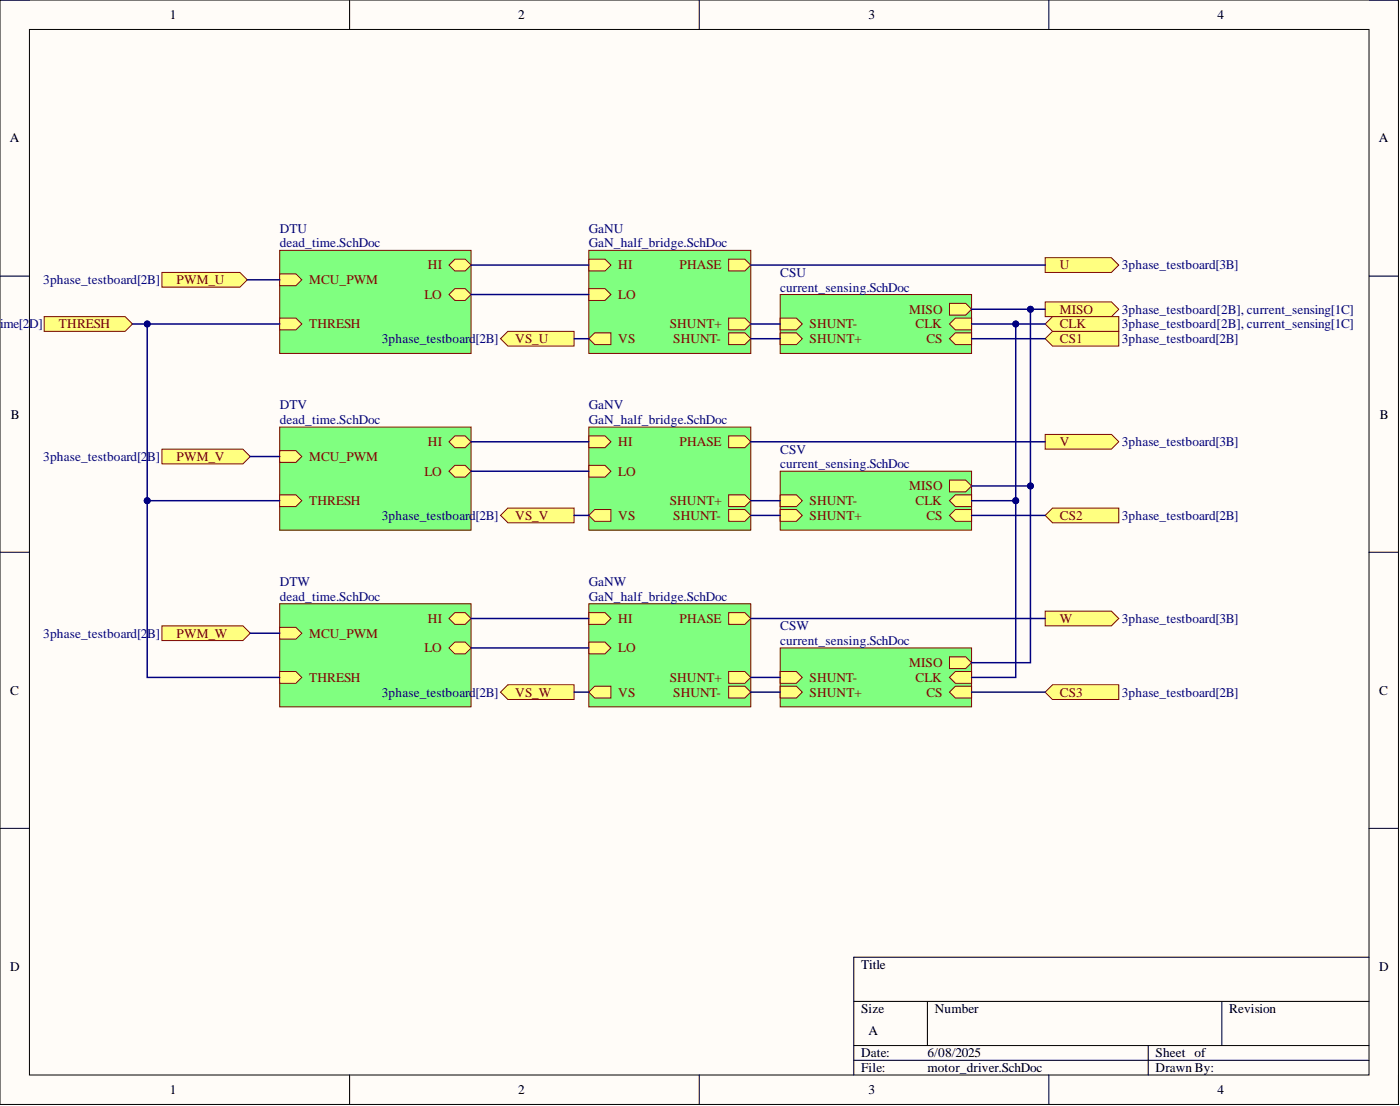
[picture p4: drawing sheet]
<svg xmlns="http://www.w3.org/2000/svg" width="241mm" height="190mm" viewBox="0 0 241 190" stroke-linecap="round" stroke-linejoin="round" font-family="sans-serif">
<defs><g id="words">
<g font-size="2.3">
<text x="29.3" y="3.3">1</text>
<text x="89.3" y="3.3">2</text>
<text x="149.7" y="3.3">3</text>
<text x="209.8" y="3.3">4</text>
<text x="1.7" y="24.5">A</text>
<text x="237.7" y="24.5">A</text>
<text x="1.9" y="72.1">B</text>
<text x="237.8" y="72.1">B</text>
<text x="1.8" y="119.6">C</text>
<text x="237.7" y="119.6">C</text>
<text x="1.8" y="167.2">D</text>
<text x="148.4" y="166.9">Title</text>
<text x="237.7" y="167.2">D</text>
<text x="148.4" y="174.5">Size</text>
<text x="149.7" y="178.3">A</text>
<text x="161.1" y="174.5">Number</text>
<text x="211.9" y="174.5">Revision</text>
<text x="148.4" y="182.1">Date:</text>
<text x="148.4" y="184.7">File:</text>
<text x="159.8" y="182.1">6/08/2025</text>
<text x="159.8" y="184.7">motor_driver.SchDoc</text>
<text x="199.2" y="182.1">Sheet of</text>
<text x="199.2" y="184.7">Drawn By:</text>
<text x="29.3" y="188.5">1</text>
<text x="89.3" y="188.5">2</text>
<text x="149.7" y="188.5">3</text>
<text x="209.8" y="188.5">4</text>
</g>
<g font-size="2.3" fill="#000080">
<text x="48.2" y="40.1">DTU</text>
<text x="101.5" y="40.1">GaNU</text>
<text x="48.2" y="42.6">dead_time.SchDoc</text>
<text x="101.5" y="42.6">GaN_half_bridge.SchDoc</text>
<text x="134.5" y="47.7">CSU</text>
<text x="193.3" y="46.4">3phase_testboard[3B]</text>
<text x="7.4" y="49">3phase_testboard[2B]</text>
<text x="134.5" y="50.2">current_sensing.SchDoc</text>
<text x="-.6" y="56.6">t</text>
<text x="0" y="56.6">i</text>
<text x=".6" y="56.6">me[2D]</text>
<text x="65.8" y="59.1">3phase_testboard[2B]</text>
<text x="193.3" y="59.1">3phase_testboard[2B]</text>
<text x="193.3" y="54">3phase_testboard[2B], current_sensing[1C]</text>
<text x="193.3" y="56.6">3phase_testboard[2B], current_sensing[1C]</text>
<text x="48.2" y="70.5">DTV</text>
<text x="101.5" y="70.5">GaNV</text>
<text x="48.2" y="73.1">dead_time.SchDoc</text>
<text x="101.5" y="73.1">GaN_half_bridge.SchDoc</text>
<text x="193.3" y="76.9">3phase_testboard[3B]</text>
<text x="7.4" y="79.4">3phase_testboard[2</text>
<text x="25.4" y="79.4">B]</text>
<text x="134.5" y="78.1">CSV</text>
<text x="134.5" y="80.7">current_sensing.SchDoc</text>
<text x="65.8" y="89.5">3phase_testboard[2B]</text>
<text x="193.3" y="89.5">3phase_testboard[2B]</text>
<text x="48.2" y="101">DTW</text>
<text x="101.5" y="101">GaNW</text>
<text x="48.2" y="103.5">dead_time.SchDoc</text>
<text x="101.5" y="103.5">GaN_half_bridge.SchDoc</text>
<text x="193.3" y="107.3">3phase_testboard[3B]</text>
<text x="7.4" y="109.8">3phase_testboard[2</text>
<text x="25.4" y="109.8">B]</text>
<text x="134.5" y="108.6">CSW</text>
<text x="134.5" y="111.1">current_sensing.SchDoc</text>
<text x="65.8" y="120">3phase_testboard[2B]</text>
<text x="193.3" y="120">3phase_testboard[2B]</text>
</g>
<g font-size="2.3" fill="#800000">
<text x="73.7" y="46.4">HI</text>
<text x="106.6" y="46.4">HI</text>
<text x="117.1" y="46.4">PHASE</text>
<text x="182.7" y="46.4">U</text>
<text x="30.4" y="49">PWM_U</text>
<text x="53.3" y="49">MCU_PWM</text>
<text x="73.2" y="51.5">LO</text>
<text x="106.6" y="51.5">LO</text>
<text x="10.1" y="56.6">THRESH</text>
<text x="53.3" y="56.6">THRESH</text>
<text x="88.8" y="59.1">VS_U</text>
<text x="106.6" y="59.1">VS</text>
<text x="115.4" y="56.6">SHUNT+</text>
<text x="116" y="59.1">SHUNT-</text>
<text x="139.5" y="59.1">SHUNT+</text>
<text x="139.5" y="56.6">SHUNT-</text>
<text x="156.7" y="54">MISO</text>
<text x="157.8" y="56.6">CLK</text>
<text x="159.7" y="59.1">CS</text>
<text x="182.7" y="59.1">CS1</text>
<text x="182.7" y="54">MISO</text>
<text x="182.7" y="56.6">CLK</text>
<text x="73.7" y="76.9">HI</text>
<text x="106.6" y="76.9">HI</text>
<text x="117.1" y="76.9">PHASE</text>
<text x="182.7" y="76.9">V</text>
<text x="30.4" y="79.4">PWM_V</text>
<text x="53.3" y="79.4">MCU_PWM</text>
<text x="73.2" y="81.9">LO</text>
<text x="106.6" y="81.9">LO</text>
<text x="53.3" y="87">THRESH</text>
<text x="88.8" y="89.5">VS_V</text>
<text x="106.6" y="89.5">VS</text>
<text x="115.4" y="87">SHUNT+</text>
<text x="116" y="89.5">SHUNT-</text>
<text x="139.5" y="89.5">SHUNT+</text>
<text x="139.5" y="87">SHUNT-</text>
<text x="156.7" y="84.5">MISO</text>
<text x="157.8" y="87">CLK</text>
<text x="159.7" y="89.5">CS</text>
<text x="182.7" y="89.5">CS2</text>
<text x="73.7" y="107.3">HI</text>
<text x="106.6" y="107.3">HI</text>
<text x="117.1" y="107.3">PHASE</text>
<text x="182.7" y="107.3">W</text>
<text x="30.4" y="109.8">PWM_W</text>
<text x="53.3" y="109.8">MCU_PWM</text>
<text x="73.2" y="112.4">LO</text>
<text x="106.6" y="112.4">LO</text>
<text x="53.3" y="117.4">THRESH</text>
<text x="88.8" y="120">VS_W</text>
<text x="106.6" y="120">VS</text>
<text x="115.4" y="117.4">SHUNT+</text>
<text x="116" y="120">SHUNT-</text>
<text x="139.5" y="120">SHUNT+</text>
<text x="139.5" y="117.4">SHUNT-</text>
<text x="156.7" y="114.9">MISO</text>
<text x="157.8" y="117.4">CLK</text>
<text x="159.7" y="120">CS</text>
<text x="182.7" y="120">CS3</text>
</g>
</g></defs>
<path d="M0 0h241v190.2h-241z" fill-rule="evenodd" fill="#fffcf8"/>
<path d="M0 0h241v190.2h-241z" fill="none" stroke="#000" stroke-width=".17"/>
<path d="M5.1 5.1h230.9v180.1h-230.9z" fill-rule="evenodd" fill="#fffcf8"/>
<g fill="none" stroke="#000" stroke-width=".17">
<path d="M0 0h5.1M5.1 5.1h230.9v180.1h-230.9zM60.3 0v5.1M120.5 0v5.1M180.8 0v5.1M236 0h5v5.1M0 47.6h5.1M236 47.6h5M0 95.1h5.1M236 95.1h5M0 142.7h5.1M236 142.7h5"/>
<path d="M147.2 172.5h88.8M159.8 172.5v7.6M210.6 172.5v7.6M236 164.9h-88.8v20.3M60.3 185.2v5M120.5 185.2v5M147.2 180.1h88.8M147.2 182.6h88.8M180.8 185.2v5M197.9 180.1v5.1M241 185.2v5"/>
</g>
<path d="M101.5 43.1h27.9v17.8h-27.9z" fill-rule="evenodd" fill="#80ff80"/>
<path d="M101.5 43.1h27.9v17.8h-27.9z" fill="none" stroke="#800000" stroke-width=".17"/>
<path d="M125.6 44.6h2.8l1 1.1-1 1h-2.8z" fill-rule="evenodd" fill="#ffff80"/>
<path d="M125.6 44.6h2.8l1 1.1-1 1h-2.8z" fill="none" stroke="#800000" stroke-width=".17"/>
<path d="M125.6 54.8h2.8l1 1-1 1h-2.8z" fill-rule="evenodd" fill="#ffff80"/>
<path d="M125.6 54.8h2.8l1 1-1 1h-2.8z" fill="none" stroke="#800000" stroke-width=".17"/>
<path d="M101.5 44.6h2.8l1 1.1-1 1h-2.8z" fill-rule="evenodd" fill="#ffff80"/>
<path d="M101.5 44.6h2.8l1 1.1-1 1h-2.8z" fill="none" stroke="#800000" stroke-width=".17"/>
<path d="M101.5 49.7h2.8l1 1-1 1h-2.8z" fill-rule="evenodd" fill="#ffff80"/>
<path d="M101.5 49.7h2.8l1 1-1 1h-2.8z" fill="none" stroke="#800000" stroke-width=".17"/>
<path d="M125.6 57.3h2.8l1 1-1 1.1h-2.8z" fill-rule="evenodd" fill="#ffff80"/>
<path d="M125.6 57.3h2.8l1 1-1 1.1h-2.8z" fill="none" stroke="#800000" stroke-width=".17"/>
<path d="M101.5 58.3l1-1h2.8v2.1h-2.8z" fill-rule="evenodd" fill="#ffff80"/>
<path d="M101.5 58.3l1-1h2.8v2.1h-2.8z" fill="none" stroke="#800000" stroke-width=".17"/>
<path d="M134.5 50.7h33v10.2h-33z" fill-rule="evenodd" fill="#80ff80"/>
<path d="M134.5 50.7h33v10.2h-33z" fill="none" stroke="#800000" stroke-width=".17"/>
<path d="M134.5 57.3h2.8l1 1-1 1.1h-2.8z" fill-rule="evenodd" fill="#ffff80"/>
<path d="M134.5 57.3h2.8l1 1-1 1.1h-2.8z" fill="none" stroke="#800000" stroke-width=".17"/>
<path d="M134.5 54.8h2.8l1 1-1 1h-2.8z" fill-rule="evenodd" fill="#ffff80"/>
<path d="M134.5 54.8h2.8l1 1-1 1h-2.8z" fill="none" stroke="#800000" stroke-width=".17"/>
<path d="M163.6 58.3l1.1-1h2.8v2.1h-2.8z" fill-rule="evenodd" fill="#ffff80"/>
<path d="M163.6 58.3l1.1-1h2.8v2.1h-2.8z" fill="none" stroke="#800000" stroke-width=".17"/>
<path d="M163.6 55.8l1.1-1h2.8v2h-2.8z" fill-rule="evenodd" fill="#ffff80"/>
<path d="M163.6 55.8l1.1-1h2.8v2h-2.8z" fill="none" stroke="#800000" stroke-width=".17"/>
<path d="M163.6 52.3h2.8l1.1 1-1.1 1h-2.8z" fill-rule="evenodd" fill="#ffff80"/>
<path d="M163.6 52.3h2.8l1.1 1-1.1 1h-2.8z" fill="none" stroke="#800000" stroke-width=".17"/>
<path d="M48.2 43.1h33v17.8h-33z" fill-rule="evenodd" fill="#80ff80"/>
<path d="M48.2 43.1h33v17.8h-33z" fill="none" stroke="#800000" stroke-width=".17"/>
<path d="M77.4 45.7l1-1.1h1.8l1 1.1-1 1h-1.8z" fill-rule="evenodd" fill="#ffff80"/>
<path d="M77.4 45.7l1-1.1h1.8l1 1.1-1 1h-1.8z" fill="none" stroke="#800000" stroke-width=".17"/>
<path d="M77.4 50.7l1-1h1.8l1 1-1 1h-1.8z" fill-rule="evenodd" fill="#ffff80"/>
<path d="M77.4 50.7l1-1h1.8l1 1-1 1h-1.8z" fill="none" stroke="#800000" stroke-width=".17"/>
<path d="M48.2 47.2h2.8l1 1-1 1h-2.8z" fill-rule="evenodd" fill="#ffff80"/>
<path d="M48.2 47.2h2.8l1 1-1 1h-2.8z" fill="none" stroke="#800000" stroke-width=".17"/>
<path d="M48.2 54.8h2.8l1 1-1 1h-2.8z" fill-rule="evenodd" fill="#ffff80"/>
<path d="M48.2 54.8h2.8l1 1-1 1h-2.8z" fill="none" stroke="#800000" stroke-width=".17"/>
<path d="M101.5 73.6h27.9v17.7h-27.9z" fill-rule="evenodd" fill="#80ff80"/>
<path d="M101.5 73.6h27.9v17.7h-27.9z" fill="none" stroke="#800000" stroke-width=".17"/>
<path d="M125.6 75.1h2.8l1 1-1 1h-2.8z" fill-rule="evenodd" fill="#ffff80"/>
<path d="M125.6 75.1h2.8l1 1-1 1h-2.8z" fill="none" stroke="#800000" stroke-width=".17"/>
<path d="M125.6 85.2h2.8l1 1-1 1.1h-2.8z" fill-rule="evenodd" fill="#ffff80"/>
<path d="M125.6 85.2h2.8l1 1-1 1.1h-2.8z" fill="none" stroke="#800000" stroke-width=".17"/>
<path d="M101.5 75.1h2.8l1 1-1 1h-2.8z" fill-rule="evenodd" fill="#ffff80"/>
<path d="M101.5 75.1h2.8l1 1-1 1h-2.8z" fill="none" stroke="#800000" stroke-width=".17"/>
<path d="M101.5 80.2h2.8l1 1-1 1h-2.8z" fill-rule="evenodd" fill="#ffff80"/>
<path d="M101.5 80.2h2.8l1 1-1 1h-2.8z" fill="none" stroke="#800000" stroke-width=".17"/>
<path d="M125.6 87.8h2.8l1 1-1 1h-2.8z" fill-rule="evenodd" fill="#ffff80"/>
<path d="M125.6 87.8h2.8l1 1-1 1h-2.8z" fill="none" stroke="#800000" stroke-width=".17"/>
<path d="M101.5 88.8l1-1h2.8v2h-2.8z" fill-rule="evenodd" fill="#ffff80"/>
<path d="M101.5 88.8l1-1h2.8v2h-2.8z" fill="none" stroke="#800000" stroke-width=".17"/>
<path d="M134.5 81.2h33v10.1h-33z" fill-rule="evenodd" fill="#80ff80"/>
<path d="M134.5 81.2h33v10.1h-33z" fill="none" stroke="#800000" stroke-width=".17"/>
<path d="M134.5 87.8h2.8l1 1-1 1h-2.8z" fill-rule="evenodd" fill="#ffff80"/>
<path d="M134.5 87.8h2.8l1 1-1 1h-2.8z" fill="none" stroke="#800000" stroke-width=".17"/>
<path d="M134.5 85.2h2.8l1 1-1 1.1h-2.8z" fill-rule="evenodd" fill="#ffff80"/>
<path d="M134.5 85.2h2.8l1 1-1 1.1h-2.8z" fill="none" stroke="#800000" stroke-width=".17"/>
<path d="M163.6 88.8l1.1-1h2.8v2h-2.8z" fill-rule="evenodd" fill="#ffff80"/>
<path d="M163.6 88.8l1.1-1h2.8v2h-2.8z" fill="none" stroke="#800000" stroke-width=".17"/>
<path d="M163.6 86.2l1.1-1h2.8v2.1h-2.8z" fill-rule="evenodd" fill="#ffff80"/>
<path d="M163.6 86.2l1.1-1h2.8v2.1h-2.8z" fill="none" stroke="#800000" stroke-width=".17"/>
<path d="M163.6 82.7h2.8l1.1 1-1.1 1h-2.8z" fill-rule="evenodd" fill="#ffff80"/>
<path d="M163.6 82.7h2.8l1.1 1-1.1 1h-2.8z" fill="none" stroke="#800000" stroke-width=".17"/>
<path d="M48.2 73.6h33v17.7h-33z" fill-rule="evenodd" fill="#80ff80"/>
<path d="M48.2 73.6h33v17.7h-33z" fill="none" stroke="#800000" stroke-width=".17"/>
<path d="M77.4 76.1l1-1h1.8l1 1-1 1h-1.8z" fill-rule="evenodd" fill="#ffff80"/>
<path d="M77.4 76.1l1-1h1.8l1 1-1 1h-1.8z" fill="none" stroke="#800000" stroke-width=".17"/>
<path d="M77.4 81.2l1-1h1.8l1 1-1 1h-1.8z" fill-rule="evenodd" fill="#ffff80"/>
<path d="M77.4 81.2l1-1h1.8l1 1-1 1h-1.8z" fill="none" stroke="#800000" stroke-width=".17"/>
<path d="M48.2 77.6h2.8l1 1-1 1h-2.8z" fill-rule="evenodd" fill="#ffff80"/>
<path d="M48.2 77.6h2.8l1 1-1 1h-2.8z" fill="none" stroke="#800000" stroke-width=".17"/>
<path d="M48.2 85.2h2.8l1 1-1 1.1h-2.8z" fill-rule="evenodd" fill="#ffff80"/>
<path d="M48.2 85.2h2.8l1 1-1 1.1h-2.8z" fill="none" stroke="#800000" stroke-width=".17"/>
<path d="M101.5 104h27.9v17.8h-27.9z" fill-rule="evenodd" fill="#80ff80"/>
<path d="M101.5 104h27.9v17.8h-27.9z" fill="none" stroke="#800000" stroke-width=".17"/>
<path d="M125.6 105.5h2.8l1 1-1 1h-2.8z" fill-rule="evenodd" fill="#ffff80"/>
<path d="M125.6 105.5h2.8l1 1-1 1h-2.8z" fill="none" stroke="#800000" stroke-width=".17"/>
<path d="M125.6 115.7h2.8l1 1-1 1h-2.8z" fill-rule="evenodd" fill="#ffff80"/>
<path d="M125.6 115.7h2.8l1 1-1 1h-2.8z" fill="none" stroke="#800000" stroke-width=".17"/>
<path d="M101.5 105.5h2.8l1 1-1 1h-2.8z" fill-rule="evenodd" fill="#ffff80"/>
<path d="M101.5 105.5h2.8l1 1-1 1h-2.8z" fill="none" stroke="#800000" stroke-width=".17"/>
<path d="M101.5 110.6h2.8l1 1-1 1h-2.8z" fill-rule="evenodd" fill="#ffff80"/>
<path d="M101.5 110.6h2.8l1 1-1 1h-2.8z" fill="none" stroke="#800000" stroke-width=".17"/>
<path d="M125.6 118.2h2.8l1 1-1 1h-2.8z" fill-rule="evenodd" fill="#ffff80"/>
<path d="M125.6 118.2h2.8l1 1-1 1h-2.8z" fill="none" stroke="#800000" stroke-width=".17"/>
<path d="M101.5 119.2l1-1h2.8v2h-2.8z" fill-rule="evenodd" fill="#ffff80"/>
<path d="M101.5 119.2l1-1h2.8v2h-2.8z" fill="none" stroke="#800000" stroke-width=".17"/>
<path d="M134.5 111.6h33v10.2h-33z" fill-rule="evenodd" fill="#80ff80"/>
<path d="M134.5 111.6h33v10.2h-33z" fill="none" stroke="#800000" stroke-width=".17"/>
<path d="M134.5 118.2h2.8l1 1-1 1h-2.8z" fill-rule="evenodd" fill="#ffff80"/>
<path d="M134.5 118.2h2.8l1 1-1 1h-2.8z" fill="none" stroke="#800000" stroke-width=".17"/>
<path d="M134.5 115.7h2.8l1 1-1 1h-2.8z" fill-rule="evenodd" fill="#ffff80"/>
<path d="M134.5 115.7h2.8l1 1-1 1h-2.8z" fill="none" stroke="#800000" stroke-width=".17"/>
<path d="M163.6 119.2l1.1-1h2.8v2h-2.8z" fill-rule="evenodd" fill="#ffff80"/>
<path d="M163.6 119.2l1.1-1h2.8v2h-2.8z" fill="none" stroke="#800000" stroke-width=".17"/>
<path d="M163.6 116.7l1.1-1h2.8v2h-2.8z" fill-rule="evenodd" fill="#ffff80"/>
<path d="M163.6 116.7l1.1-1h2.8v2h-2.8z" fill="none" stroke="#800000" stroke-width=".17"/>
<path d="M163.6 113.1h2.8l1.1 1-1.1 1.1h-2.8z" fill-rule="evenodd" fill="#ffff80"/>
<path d="M163.6 113.1h2.8l1.1 1-1.1 1.1h-2.8z" fill="none" stroke="#800000" stroke-width=".17"/>
<path d="M48.2 104h33v17.8h-33z" fill-rule="evenodd" fill="#80ff80"/>
<path d="M48.2 104h33v17.8h-33z" fill="none" stroke="#800000" stroke-width=".17"/>
<path d="M77.4 106.5l1-1h1.8l1 1-1 1h-1.8z" fill-rule="evenodd" fill="#ffff80"/>
<path d="M77.4 106.5l1-1h1.8l1 1-1 1h-1.8z" fill="none" stroke="#800000" stroke-width=".17"/>
<path d="M77.4 111.6l1-1h1.8l1 1-1 1h-1.8z" fill-rule="evenodd" fill="#ffff80"/>
<path d="M77.4 111.6l1-1h1.8l1 1-1 1h-1.8z" fill="none" stroke="#800000" stroke-width=".17"/>
<path d="M48.2 108.1h2.8l1 1-1 1h-2.8z" fill-rule="evenodd" fill="#ffff80"/>
<path d="M48.2 108.1h2.8l1 1-1 1h-2.8z" fill="none" stroke="#800000" stroke-width=".17"/>
<path d="M48.2 115.7h2.8l1 1-1 1h-2.8z" fill-rule="evenodd" fill="#ffff80"/>
<path d="M48.2 115.7h2.8l1 1-1 1h-2.8z" fill="none" stroke="#800000" stroke-width=".17"/>
<path d="M180.1 44.4h11.5l1.2 1.3-1.2 1.2h-11.5z" fill-rule="evenodd" fill="#ffff80"/>
<path d="M180.1 44.4h11.5l1.2 1.3-1.2 1.2h-11.5z" fill="none" stroke="#800000" stroke-width=".17"/>
<path d="M180.1 74.8h11.5l1.2 1.3-1.2 1.3h-11.5z" fill-rule="evenodd" fill="#ffff80"/>
<path d="M180.1 74.8h11.5l1.2 1.3-1.2 1.3h-11.5z" fill="none" stroke="#800000" stroke-width=".17"/>
<path d="M180.1 105.3h11.5l1.2 1.2-1.2 1.3h-11.5z" fill-rule="evenodd" fill="#ffff80"/>
<path d="M180.1 105.3h11.5l1.2 1.2-1.2 1.3h-11.5z" fill="none" stroke="#800000" stroke-width=".17"/>
<path d="M27.9 46.9h13.5l1.2 1.3-1.2 1.3h-13.5z" fill-rule="evenodd" fill="#ffff80"/>
<path d="M27.9 46.9h13.5l1.2 1.3-1.2 1.3h-13.5z" fill="none" stroke="#800000" stroke-width=".17"/>
<path d="M27.9 77.4h14l1.2 1.2-1.2 1.3h-14z" fill-rule="evenodd" fill="#ffff80"/>
<path d="M27.9 77.4h14l1.2 1.2-1.2 1.3h-14z" fill="none" stroke="#800000" stroke-width=".17"/>
<path d="M27.9 107.8h14l1.2 1.3-1.2 1.2h-14z" fill-rule="evenodd" fill="#ffff80"/>
<path d="M27.9 107.8h14l1.2 1.3-1.2 1.2h-14z" fill="none" stroke="#800000" stroke-width=".17"/>
<path d="M180.1 58.3l1.3-1.2h11.4v2.5h-11.4z" fill-rule="evenodd" fill="#ffff80"/>
<path d="M180.1 58.3l1.3-1.2h11.4v2.5h-11.4z" fill="none" stroke="#800000" stroke-width=".17"/>
<path d="M180.1 88.8l1.3-1.3h11.4v2.5h-11.4z" fill-rule="evenodd" fill="#ffff80"/>
<path d="M180.1 88.8l1.3-1.3h11.4v2.5h-11.4z" fill="none" stroke="#800000" stroke-width=".17"/>
<path d="M180.1 119.2l1.3-1.3h11.4v2.6h-11.4z" fill-rule="evenodd" fill="#ffff80"/>
<path d="M180.1 119.2l1.3-1.3h11.4v2.6h-11.4z" fill="none" stroke="#800000" stroke-width=".17"/>
<path d="M180.1 52h11.5l1.2 1.3-1.2 1.2h-11.5z" fill-rule="evenodd" fill="#ffff80"/>
<path d="M180.1 52h11.5l1.2 1.3-1.2 1.2h-11.5z" fill="none" stroke="#800000" stroke-width=".17"/>
<path d="M180.1 55.8l1.3-1.3h11.4v2.6h-11.4z" fill-rule="evenodd" fill="#ffff80"/>
<path d="M180.1 55.8l1.3-1.3h11.4v2.6h-11.4z" fill="none" stroke="#800000" stroke-width=".17"/>
<path d="M86.3 58.3l1.2-1.2h11.5v2.5h-11.5z" fill-rule="evenodd" fill="#ffff80"/>
<path d="M86.3 58.3l1.2-1.2h11.5v2.5h-11.5z" fill="none" stroke="#800000" stroke-width=".17"/>
<path d="M86.3 88.8l1.2-1.3h11.5v2.5h-11.5z" fill-rule="evenodd" fill="#ffff80"/>
<path d="M86.3 88.8l1.2-1.3h11.5v2.5h-11.5z" fill="none" stroke="#800000" stroke-width=".17"/>
<path d="M86.3 119.2l1.2-1.3h11.5v2.6h-11.5z" fill-rule="evenodd" fill="#ffff80"/>
<path d="M86.3 119.2l1.2-1.3h11.5v2.6h-11.5z" fill="none" stroke="#800000" stroke-width=".17"/>
<path d="M7.6 54.5h14l1.2 1.3-1.2 1.3h-14z" fill-rule="evenodd" fill="#ffff80"/>
<path d="M7.6 54.5h14l1.2 1.3-1.2 1.3h-14z" fill="none" stroke="#800000" stroke-width=".17"/>
<path d="M81.2 50.7h20.3M81.2 45.7h20.3M129.4 58.3h5.1M129.4 55.8h5.1M81.2 76.1h20.3M81.2 81.2h20.3M129.4 88.8h5.1M167.5 86.2h7.6" fill="none" stroke="#000080" stroke-width=".25"/>
<circle cx="175.1" cy="86.2" r=".51" fill="#000080"/>
<circle cx="175.1" cy="86.2" r=".51" fill="none" stroke="#000080" stroke-width=".17"/>
<path d="M167.5 83.7h10.1" fill="none" stroke="#000080" stroke-width=".25"/>
<circle cx="177.6" cy="83.7" r=".51" fill="#000080"/>
<circle cx="177.6" cy="83.7" r=".51" fill="none" stroke="#000080" stroke-width=".17"/>
<path d="M167.5 53.3h10.1v60.8h-10.1M129.4 86.2h5.1M81.2 111.6h20.3M81.2 106.5h20.3M129.4 119.2h5.1M129.4 116.7h5.1" fill="none" stroke="#000080" stroke-width=".25"/>
<circle cx="177.6" cy="83.7" r=".51" fill="#000080"/>
<circle cx="177.6" cy="83.7" r=".51" fill="none" stroke="#000080" stroke-width=".17"/>
<circle cx="177.6" cy="53.3" r=".51" fill="#000080"/>
<circle cx="177.6" cy="53.3" r=".51" fill="none" stroke="#000080" stroke-width=".17"/>
<path d="M167.5 55.8h7.6v60.9h-7.6" fill="none" stroke="#000080" stroke-width=".25"/>
<circle cx="175.1" cy="55.8" r=".51" fill="#000080"/>
<circle cx="175.1" cy="55.8" r=".51" fill="none" stroke="#000080" stroke-width=".17"/>
<circle cx="175.1" cy="86.2" r=".51" fill="#000080"/>
<circle cx="175.1" cy="86.2" r=".51" fill="none" stroke="#000080" stroke-width=".17"/>
<path d="M42.6 48.2h5.6M129.4 45.7h50.7M167.5 58.3h12.6M175.1 55.8h5M43.1 78.6h5.1M129.4 76.1h50.7M167.5 88.8h12.6M43.1 109.1h5.1M129.4 106.5h50.7M167.5 119.2h12.6" fill="none" stroke="#000080" stroke-width=".25"/>
<circle cx="175.1" cy="55.8" r=".51" fill="#000080"/>
<circle cx="175.1" cy="55.8" r=".51" fill="none" stroke="#000080" stroke-width=".17"/>
<path d="M177.6 53.3h2.5" fill="none" stroke="#000080" stroke-width=".25"/>
<circle cx="177.6" cy="53.3" r=".51" fill="#000080"/>
<circle cx="177.6" cy="53.3" r=".51" fill="none" stroke="#000080" stroke-width=".17"/>
<path d="M22.8 55.8h25.4M99 58.3h2.5M99 88.8h2.5M99 119.2h2.5" fill="none" stroke="#000080" stroke-width=".25"/>
<circle cx="25.4" cy="55.8" r=".51" fill="#000080"/>
<circle cx="25.4" cy="55.8" r=".51" fill="none" stroke="#000080" stroke-width=".17"/>
<path d="M25.4 55.8v30.4h22.8" fill="none" stroke="#000080" stroke-width=".25"/>
<circle cx="25.4" cy="55.8" r=".51" fill="#000080"/>
<circle cx="25.4" cy="55.8" r=".51" fill="none" stroke="#000080" stroke-width=".17"/>
<circle cx="25.4" cy="86.2" r=".51" fill="#000080"/>
<circle cx="25.4" cy="86.2" r=".51" fill="none" stroke="#000080" stroke-width=".17"/>
<path d="M25.4 86.2v30.5h22.8" fill="none" stroke="#000080" stroke-width=".25"/>
<circle cx="25.4" cy="86.2" r=".51" fill="#000080"/>
<circle cx="25.4" cy="86.2" r=".51" fill="none" stroke="#000080" stroke-width=".17"/>
<use href="#words"/>
</svg>
